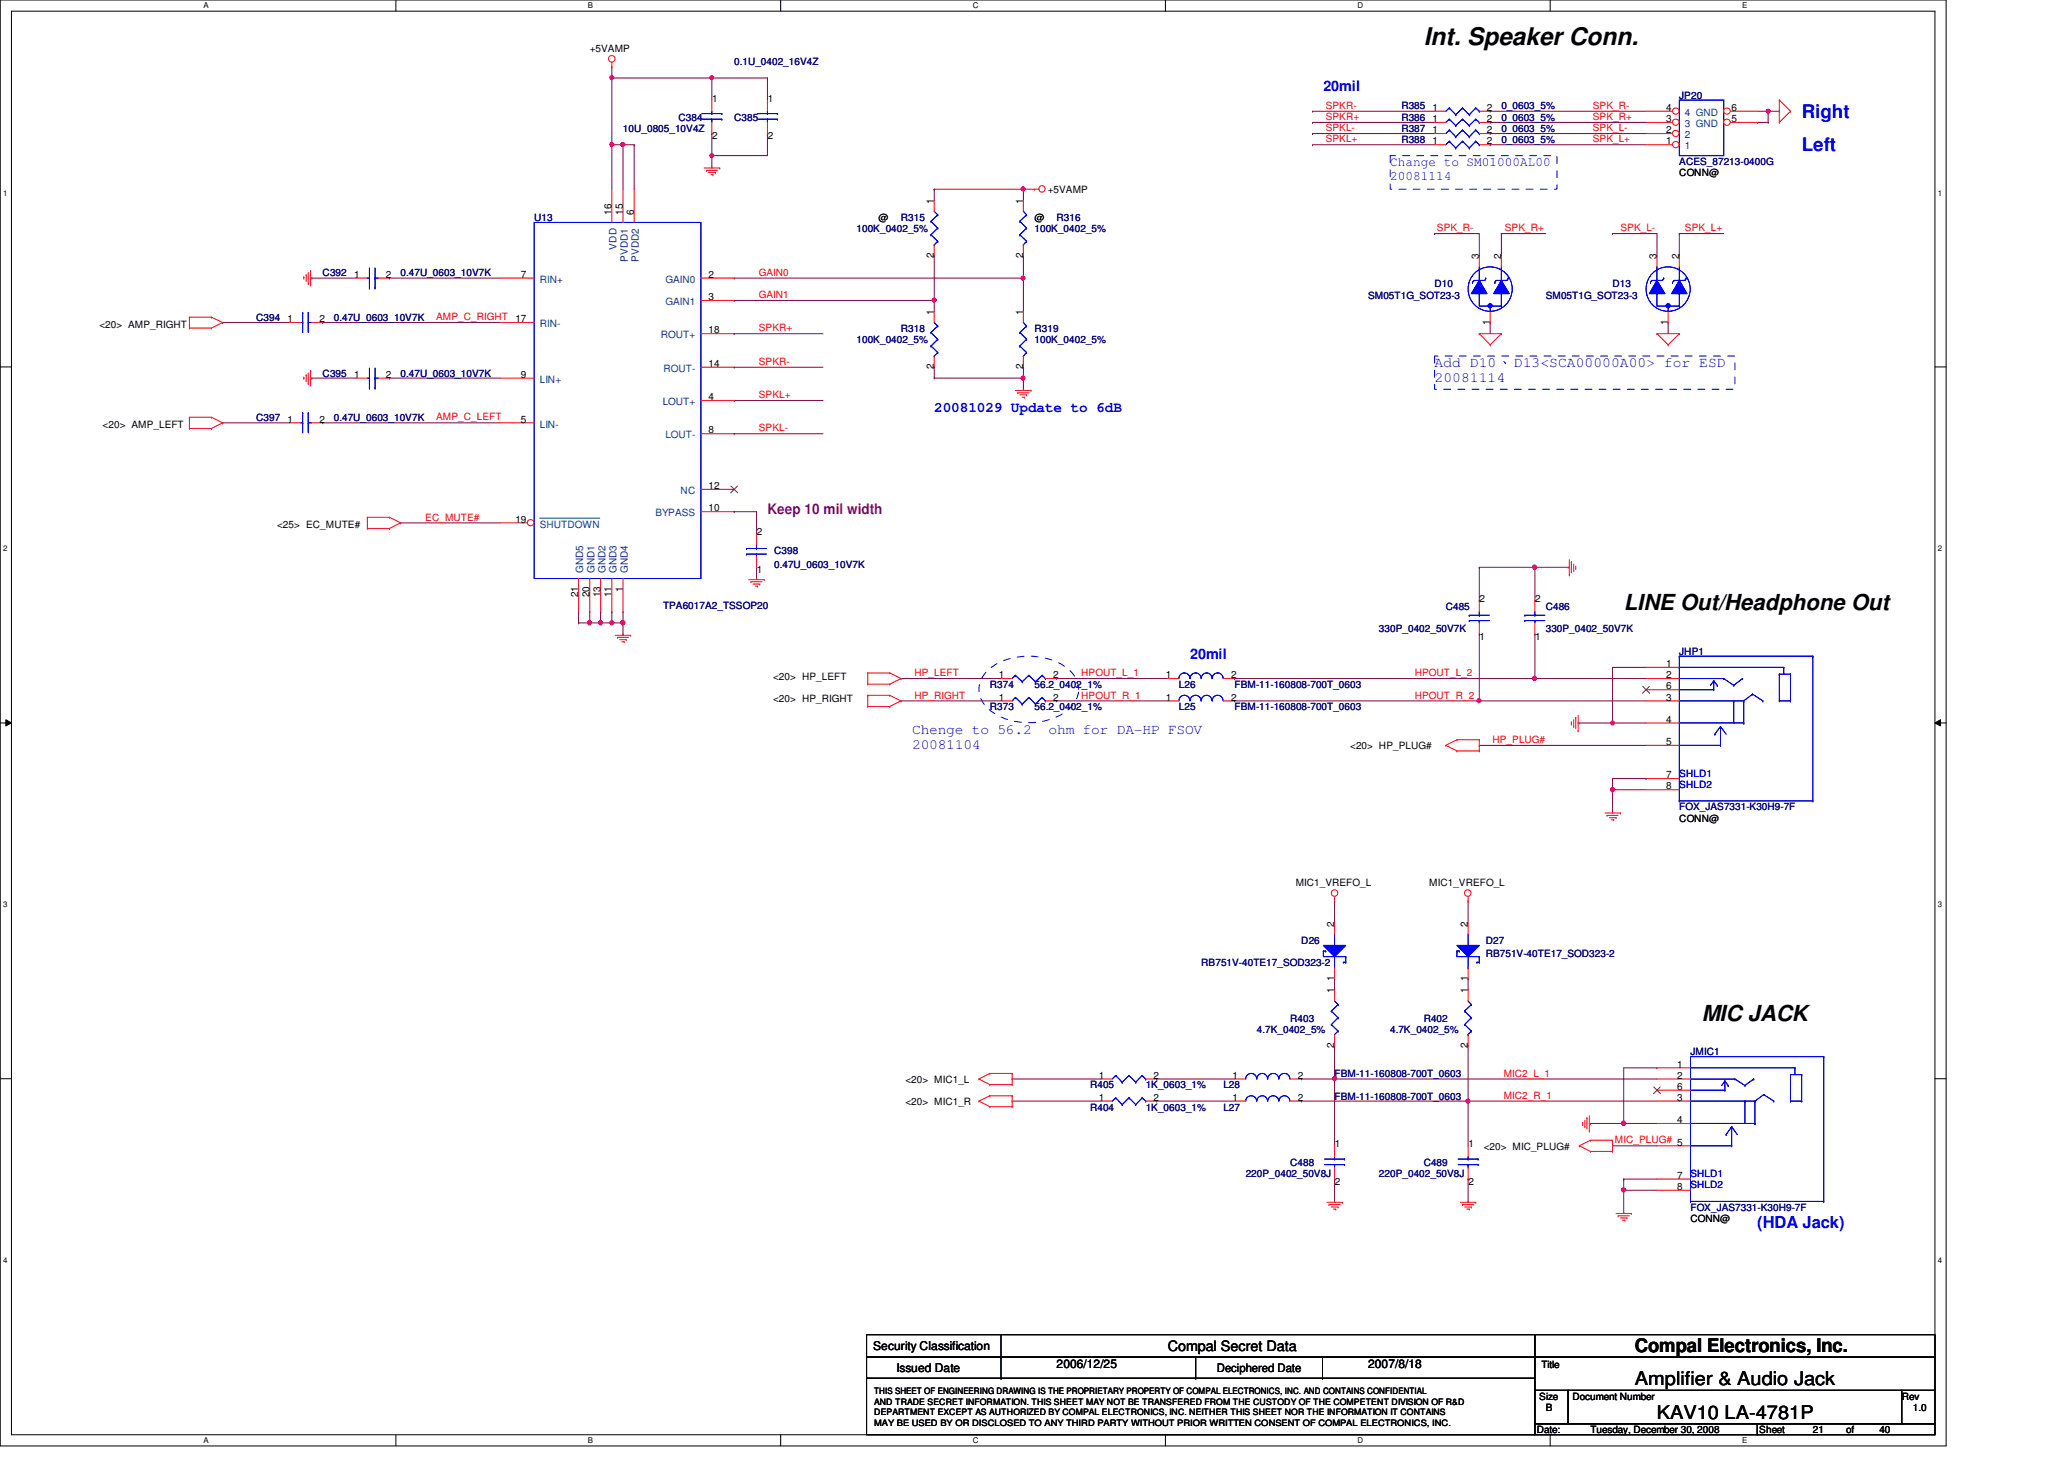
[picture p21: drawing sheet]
<svg xmlns="http://www.w3.org/2000/svg" width="297mm" height="210mm" viewBox="0 0 297 210" stroke-linecap="round" stroke-linejoin="round" font-family="sans-serif">
<defs><g id="words">
<text font-size="3.5" x="204.9" y="6.4">Int. Speaker Conn.</text>
<g font-size="3.2">
<text x="233.7" y="87.7">LINE Out/Headphone Out</text>
<text x="244.9" y="146.9">MIC JACK</text>
</g>
<g font-size="2.7" fill="#00f">
<text x="259.3" y="16.9">Right</text>
<text x="259.3" y="21.8">Left</text>
</g>
<g font-size="2.7">
<text x="235.3" y="194.6">Compal Electronics, Inc.</text>
<text x="235.3" y="199.3">Amplifier &amp; Audio Jack</text>
<text x="238.5" y="204.1">KAV10 LA-4781P</text>
</g>
<text font-size="2.4" fill="#00f" x="252.9" y="176.6">(HDA Jack)</text>
<g font-size="2.1" fill="#00f">
<text x="190.5" y="13.1">20mil</text>
<text x="206.5" y="52.8">Add D10、D13&lt;SCA00000A00&gt; for ESD</text>
<text x="134.4" y="59.3">20081029 Update to 6dB</text>
<text x="206.5" y="55">20081114</text>
<text x="171.3" y="94.7">20mil</text>
<text x="131.3" y="105.6">Chenge to 56.2</text>
<text x="131.3" y="107.8">20081104</text>
<text x="150.9" y="105.6">ohm for DA-HP FSOV</text>
</g>
<text font-size="2.1" fill="#800080" x="110.4" y="73.9">Keep 10 mil width</text>
<text font-size="2.1" x="168.1" y="194.4">Compal Secret Data</text>
<g font-size="1.9" fill="#00f">
<text x="200.1" y="23.9">Change to SM01000AL00</text>
<text x="200.1" y="25.9">20081114</text>
</g>
<g font-size="1.7">
<text x="125.7" y="194.3">Security Classification</text>
<text x="129" y="197.3">Issued Date</text>
<text x="152.1" y="196.8">2006/12/25</text>
<text x="175.1" y="197.4">Deciphered Date</text>
<text x="196.9" y="196.8">2007/8/18</text>
</g>
<g font-size="1.4">
<text x="84.9" y="7.5">+5VAMP</text>
<text x="102.5" y="14.6">1</text>
<text x="110.5" y="14.6">1</text>
<text x="206.2" y="16">1</text>
<text x="206.2" y="17.6">1</text>
<text x="214" y="16">2</text>
<text x="214" y="17.6">2</text>
<text x="239.8" y="17.6">3</text>
<text x="239.8" y="16">4</text>
<text x="249.2" y="17.6">5</text>
<text x="249.2" y="16">6</text>
<text x="102.5" y="20.1">2</text>
<text x="110.5" y="20.1">2</text>
<text x="206.2" y="20.8">1</text>
<text x="206.2" y="19.2">1</text>
<text x="214" y="20.8">2</text>
<text x="214" y="19.2">2</text>
<text x="239.8" y="20.8">1</text>
<text x="239.8" y="19.2">2</text>
<text x="134.4" y="29.3" transform="rotate(-90 134.4 29.3)">1</text>
<text x="147.2" y="29.3" transform="rotate(-90 147.2 29.3)">1</text>
<text x="150.8" y="27.8">+5VAMP</text>
<text x="241.7" y="25.4">CONN@</text>
<text x="88" y="30.9" transform="rotate(-90 88 30.9)">16</text>
<text x="89.6" y="30.9" transform="rotate(-90 89.6 30.9)">15</text>
<text x="91.2" y="30.9" transform="rotate(-90 91.2 30.9)">6</text>
<text x="126.4" y="31.7">@</text>
<text x="148.9" y="31.7">@</text>
<text x="51" y="40">1</text>
<text x="55.5" y="40">2</text>
<text x="75" y="40">7</text>
<text x="102" y="40">2</text>
<text x="134.4" y="37.1" transform="rotate(-90 134.4 37.1)">2</text>
<text x="147.2" y="37.1" transform="rotate(-90 147.2 37.1)">2</text>
<text x="212.8" y="37.3" transform="rotate(-90 212.8 37.3)">3</text>
<text x="216" y="37.3" transform="rotate(-90 216 37.3)">2</text>
<text x="238.4" y="37.3" transform="rotate(-90 238.4 37.3)">3</text>
<text x="241.6" y="37.3" transform="rotate(-90 241.6 37.3)">2</text>
<text x="14.3" y="47.1">&lt;20&gt; AMP_RIGHT</text>
<text x="41.4" y="46.4">1</text>
<text x="46" y="46.4">2</text>
<text x="74.2" y="46.4">17</text>
<text x="102" y="48">18</text>
<text x="102" y="43.2">3</text>
<text x="134.4" y="45.3" transform="rotate(-90 134.4 45.3)">1</text>
<text x="147.2" y="45.3" transform="rotate(-90 147.2 45.3)">1</text>
<text x="214.4" y="46.7" transform="rotate(-90 214.4 46.7)">1</text>
<text x="240" y="46.7" transform="rotate(-90 240 46.7)">1</text>
<text x="102" y="52.8">14</text>
<text x="134.4" y="53.1" transform="rotate(-90 134.4 53.1)">2</text>
<text x="147.2" y="53.1" transform="rotate(-90 147.2 53.1)">2</text>
<text x="51" y="54.4">1</text>
<text x="55.5" y="54.4">2</text>
<text x="75" y="54.4">9</text>
<text x="102" y="57.6">4</text>
<text x="14.8" y="61.5">&lt;20&gt; AMP_LEFT</text>
<text x="41.4" y="60.8">1</text>
<text x="46" y="60.8">2</text>
<text x="75" y="60.8">5</text>
<text x="102" y="62.4">8</text>
<text x="102" y="70.4">12</text>
<text x="39.9" y="75.9">&lt;25&gt; EC_MUTE#</text>
<text x="74.2" y="75.2">19</text>
<text x="102" y="73.6">10</text>
<text x="108.9" y="77">2</text>
<text x="108.9" y="82.5">1</text>
<text x="83.2" y="85.9" transform="rotate(-90 83.2 85.9)">21</text>
<text x="84.8" y="85.9" transform="rotate(-90 84.8 85.9)">20</text>
<text x="86.4" y="85.9" transform="rotate(-90 86.4 85.9)">13</text>
<text x="88" y="85.9" transform="rotate(-90 88 85.9)">11</text>
<text x="89.6" y="85.1" transform="rotate(-90 89.6 85.1)">1</text>
<text x="212.9" y="86.6">2</text>
<text x="220.9" y="86.6">2</text>
<text x="212.9" y="92.1">1</text>
<text x="220.9" y="92.1">1</text>
<text x="239.8" y="96">1</text>
<text x="111.2" y="101">&lt;20&gt; HP_RIGHT</text>
<text x="111.2" y="97.9">&lt;20&gt; HP_LEFT</text>
<text x="143.8" y="97.6">1</text>
<text x="143.8" y="100.8">1</text>
<text x="151.5" y="97.6">2</text>
<text x="151.5" y="100.8">2</text>
<text x="167.8" y="100.8">1</text>
<text x="167.8" y="97.6">1</text>
<text x="177.2" y="100.8">2</text>
<text x="177.2" y="97.6">2</text>
<text x="239.8" y="97.6">2</text>
<text x="239.8" y="100.8">3</text>
<text x="239.8" y="99.2">6</text>
<text x="194.3" y="107.8">&lt;20&gt; HP_PLUG#</text>
<text x="239.8" y="104">4</text>
<text x="239.8" y="107.2">5</text>
<text x="239.8" y="113.6">8</text>
<text x="239.8" y="112">7</text>
<text x="241.7" y="118.2">CONN@</text>
<text x="186.5" y="127.5">MIC1_VREFO_L</text>
<text x="205.7" y="127.5">MIC1_VREFO_L</text>
<text x="192" y="133.3" transform="rotate(-90 192 133.3)">2</text>
<text x="211.2" y="133.3" transform="rotate(-90 211.2 133.3)">2</text>
<text x="192" y="142.9" transform="rotate(-90 192 142.9)">1</text>
<text x="192" y="141.1" transform="rotate(-90 192 141.1)">1</text>
<text x="211.2" y="142.9" transform="rotate(-90 211.2 142.9)">1</text>
<text x="211.2" y="141.1" transform="rotate(-90 211.2 141.1)">1</text>
<text x="130.3" y="155.8">&lt;20&gt; MIC1_L</text>
<text x="158.2" y="155.2">1</text>
<text x="166" y="155.2">2</text>
<text x="177.4" y="155.2">1</text>
<text x="186.8" y="155.2">2</text>
<text x="192" y="150.7" transform="rotate(-90 192 150.7)">2</text>
<text x="211.2" y="150.7" transform="rotate(-90 211.2 150.7)">2</text>
<text x="241.4" y="153.6">1</text>
<text x="241.4" y="155.2">2</text>
<text x="130.3" y="159">&lt;20&gt; MIC1_R</text>
<text x="158.2" y="158.4">1</text>
<text x="166" y="158.4">2</text>
<text x="177.4" y="158.4">1</text>
<text x="186.8" y="158.4">2</text>
<text x="241.4" y="158.4">3</text>
<text x="241.4" y="161.6">4</text>
<text x="241.4" y="156.8">6</text>
<text x="192.1" y="165">1</text>
<text x="211.3" y="165">1</text>
<text x="213.5" y="165.4">&lt;20&gt; MIC_PLUG#</text>
<text x="192.1" y="170.5">2</text>
<text x="211.3" y="170.5">2</text>
<text x="241.4" y="171.2">8</text>
<text x="241.4" y="169.6">7</text>
<text x="243.3" y="175.8">CONN@</text>
<text x="221.8" y="196.8">Title</text>
<text x="221.5" y="201.4">Size</text>
<text x="222.5" y="203">B</text>
<text x="226.3" y="201.4">Document Number</text>
<text x="273.7" y="201.4">Rev</text>
<text x="275.3" y="203">1.0</text>
<text x="221.2" y="206.2">Date:</text>
<text x="228.9" y="206.2">Tuesday, December 30, 2008</text>
<text x="253.2" y="206.2">Sheet</text>
<text x="260.9" y="206.2">21</text>
<text x="265.7" y="206.2">of</text>
<text x="270.5" y="206.2">40</text>
</g>
<g font-size="1.4" fill="#000080">
<text x="105.7" y="9.4">0.1U_0402_16V4Z</text>
<text x="97.7" y="17.4">C384</text>
<text x="105.7" y="17.4">C385</text>
<text x="201.7" y="15.7">R385</text>
<text x="201.7" y="17.4">R386</text>
<text x="216.1" y="15.7">0_0603_5%</text>
<text x="216.1" y="17.4">0_0603_5%</text>
<text x="241.7" y="14.2">JP20</text>
<text x="89.7" y="19">10U_0805_10V4Z</text>
<text x="201.7" y="20.6">R388</text>
<text x="201.7" y="19">R387</text>
<text x="216.1" y="20.6">0_0603_5%</text>
<text x="216.1" y="19">0_0603_5%</text>
<text x="241.7" y="23.7">ACES_87213-0400G</text>
<text x="76.9" y="31.7">U13</text>
<text x="123.3" y="33.4">100K_0402_5%</text>
<text x="129.7" y="31.7">R315</text>
<text x="148.9" y="33.4">100K_0402_5%</text>
<text x="152.1" y="31.7">R316</text>
<text x="46.4" y="39.8">C392</text>
<text x="57.7" y="39.8">0.47U_0603_10V7K</text>
<text x="206.5" y="41.4">D10</text>
<text x="232.1" y="41.4">D13</text>
<text x="36.9" y="46.2">C394</text>
<text x="48" y="46.2">0.47U_0603_10V7K</text>
<text x="129.7" y="47.8">R318</text>
<text x="148.9" y="47.8">R319</text>
<text x="196.9" y="43">SM05T1G_SOT23-3</text>
<text x="222.5" y="43">SM05T1G_SOT23-3</text>
<text x="123.3" y="49.4">100K_0402_5%</text>
<text x="148.9" y="49.4">100K_0402_5%</text>
<text x="46.4" y="54.2">C395</text>
<text x="57.7" y="54.2">0.47U_0603_10V7K</text>
<text x="36.9" y="60.6">C397</text>
<text x="48" y="60.6">0.47U_0603_10V7K</text>
<text x="111.4" y="79.8">C398</text>
<text x="111.4" y="81.7">0.47U_0603_10V7K</text>
<text x="95.4" y="87.6">TPA6017A2_TSSOP20</text>
<text x="208.1" y="87.8">C485</text>
<text x="222.5" y="87.8">C486</text>
<text x="198.5" y="91">330P_0402_50V7K</text>
<text x="222.5" y="91">330P_0402_50V7K</text>
<text x="241.7" y="94.2">JHP1</text>
<text x="142.4" y="99">R374</text>
<text x="148.9" y="99">56.2_0402_1%</text>
<text x="169.7" y="99">L26</text>
<text x="177.7" y="99">FBM-11-160808-700T_0603</text>
<text x="142.4" y="102.2">R373</text>
<text x="148.9" y="102.2">56.2_0402_1%</text>
<text x="169.7" y="102.2">L25</text>
<text x="177.7" y="102.2">FBM-11-160808-700T_0603</text>
<text x="241.7" y="116.6">FOX_JAS7331-K30H9-7F</text>
<text x="187.3" y="135.8">D26</text>
<text x="213.8" y="135.8">D27</text>
<text x="213.8" y="137.7">RB751V-40TE17_SOD323-2</text>
<text x="172.9" y="139">RB751V-40TE17_SOD323-2</text>
<text x="180.9" y="148.6">4.7K_0402_5%</text>
<text x="185.7" y="147">R403</text>
<text x="200.1" y="148.6">4.7K_0402_5%</text>
<text x="204.9" y="147">R402</text>
<text x="192.1" y="155">FBM-11-160808-700T_0603</text>
<text x="243.3" y="151.8">JMIC1</text>
<text x="156.9" y="159.8">R404</text>
<text x="156.9" y="156.6">R405</text>
<text x="164.9" y="159.8">1K_0603_1%</text>
<text x="164.9" y="156.6">1K_0603_1%</text>
<text x="176.1" y="156.6">L28</text>
<text x="176.1" y="159.8">L27</text>
<text x="192.1" y="158.2">FBM-11-160808-700T_0603</text>
<text x="185.7" y="167.8">C488</text>
<text x="204.9" y="167.8">C489</text>
<text x="179.3" y="169.4">220P_0402_50V8J</text>
<text x="198.5" y="169.4">220P_0402_50V8J</text>
<text x="243.3" y="174.2">FOX_JAS7331-K30H9-7F</text>
</g>
<g font-size="1.4" fill="#f00">
<text x="190.8" y="15.7">SPKR-</text>
<text x="190.8" y="17.3">SPKR+</text>
<text x="229.2" y="17.3">SPK_R+</text>
<text x="229.2" y="15.7">SPK_R-</text>
<text x="190.8" y="18.9">SPKL-</text>
<text x="190.8" y="20.5">SPKL+</text>
<text x="229.2" y="18.9">SPK_L-</text>
<text x="229.2" y="20.5">SPK_L+</text>
<text x="206.8" y="33.3">SPK_R-</text>
<text x="216.6" y="33.3">SPK_R+</text>
<text x="233.2" y="33.3">SPK_L-</text>
<text x="242.5" y="33.3">SPK_L+</text>
<text x="109.2" y="39.7">GAIN0</text>
<text x="62.8" y="46.1">AMP_C_RIGHT</text>
<text x="109.2" y="47.7">SPKR+</text>
<text x="109.2" y="42.9">GAIN1</text>
<text x="109.2" y="52.5">SPKR-</text>
<text x="109.2" y="57.3">SPKL+</text>
<text x="62.8" y="60.5">AMP_C_LEFT</text>
<text x="109.2" y="62.1">SPKL-</text>
<text x="61.2" y="74.9">EC_MUTE#</text>
<text x="131.6" y="100.5">HP_RIGHT</text>
<text x="131.6" y="97.3">HP_LEFT</text>
<text x="155.6" y="97.3">HPOUT_L_1</text>
<text x="155.6" y="100.5">HPOUT_R_1</text>
<text x="203.6" y="100.5">HPOUT_R_2</text>
<text x="203.6" y="97.3">HPOUT_L_2</text>
<text x="214.8" y="106.9">HP_PLUG#</text>
<text x="216.4" y="154.9">MIC2_L_1</text>
<text x="216.4" y="158.1">MIC2_R_1</text>
<text x="232.4" y="164.5">MIC_PLUG# 5</text>
</g>
<g font-size="1.4" fill="#004080">
<text x="242.5" y="16.7">4 GND</text>
<text x="242.5" y="21.5">1</text>
<text x="242.5" y="19.9">2</text>
<text x="242.5" y="18.3">3 GND</text>
<text x="88.7" y="35.9" transform="rotate(-90 88.7 35.9)">VDD</text>
<text x="77.7" y="40.7">RIN+</text>
<text x="90.3" y="37.7" transform="rotate(-90 90.3 37.7)">PVDD1</text>
<text x="91.9" y="37.7" transform="rotate(-90 91.9 37.7)">PVDD2</text>
<text x="95.8" y="40.7">GAIN0</text>
<text x="77.7" y="47.1">RIN-</text>
<text x="95.8" y="43.9">GAIN1</text>
<text x="95.1" y="48.7">ROUT+</text>
<text x="95.5" y="53.5">ROUT-</text>
<text x="77.7" y="55.1">LIN+</text>
<text x="95.4" y="58.3">LOUT+</text>
<text x="77.7" y="61.5">LIN-</text>
<text x="95.8" y="63.1">LOUT-</text>
<text x="98" y="71.1">NC</text>
<text x="77.7" y="75.9">SHUTDOWN</text>
<text x="94.3" y="74.3">BYPASS</text>
<text x="83.9" y="82.4" transform="rotate(-90 83.9 82.4)">GND5</text>
<text x="85.6" y="82.4" transform="rotate(-90 85.6 82.4)">GND1</text>
<text x="87.1" y="82.4" transform="rotate(-90 87.1 82.4)">GND2</text>
<text x="88.7" y="82.4" transform="rotate(-90 88.7 82.4)">GND3</text>
<text x="90.3" y="82.4" transform="rotate(-90 90.3 82.4)">GND4</text>
</g>
<g font-size="1.4" fill="#00f">
<text x="241.7" y="111.8">SHLD1</text>
<text x="241.7" y="113.4">SHLD2</text>
<text x="243.3" y="169.4">SHLD1</text>
<text x="243.3" y="171">SHLD2</text>
</g>
<g font-size="1.3">
<text x="125.8" y="203.6">DEPARTMENT EXCEPT AS AUTHORIZED BY COMPAL ELECTRONICS, INC. NEITHER THIS SHEET NOR THE INFORMATION IT CONTAINS</text>
<text x="125.8" y="200.6">THIS SHEET OF ENGINEERING DRAWING IS THE PROPRIETARY PROPERTY OF COMPAL ELECTRONICS, INC. AND CONTAINS CONFIDENTIAL</text>
<text x="125.8" y="202.1">AND TRADE SECRET INFORMATION. THIS SHEET MAY NOT BE TRANSFERED FROM THE CUSTODY OF THE COMPETENT DIVISION OF R&amp;D</text>
<text x="125.8" y="205.1">MAY BE USED BY OR DISCLOSED TO ANY THIRD PARTY WITHOUT PRIOR WRITTEN CONSENT OF COMPAL ELECTRONICS, INC.</text>
</g>
<g font-size="1.1">
<text x="29.3" y="1.1">A</text>
<text x="84.6" y="1.1">B</text>
<text x="140" y="1.1">C</text>
<text x="195.4" y="1.1">D</text>
<text x="250.7" y="1.1">E</text>
<text x=".5" y="28.2">1</text>
<text x="278.9" y="28.2">1</text>
<text x=".5" y="79.3">2</text>
<text x="278.9" y="79.3">2</text>
<text x=".5" y="130.6">3</text>
<text x="278.9" y="130.6">3</text>
<text x=".5" y="181.7">4</text>
<text x="278.9" y="181.7">4</text>
<text x="29.3" y="207.6">A</text>
<text x="84.6" y="207.6">B</text>
<text x="140" y="207.6">C</text>
<text x="195.4" y="207.6">D</text>
<text x="250.7" y="207.6">E</text>
</g>
</g></defs>
<path d="M0 0h280.1v208h-280.1zM1.6 1.6h276.9v204.8h-276.9z" fill="none" stroke="#000" stroke-width=".14"/>
<g fill="#fff">
<path d="M29.3 .2h.7v1.2h-.7z"/>
<path d="M29.3 206.6h.7v1.2h-.7z"/>
</g>
<path d="M57 0v1.6M57 206.4v1.6" fill="none" stroke="#000" stroke-width=".14"/>
<g fill="#fff">
<path d="M84.6 .2h.7v1.2h-.7z"/>
<path d="M84.6 206.6h.7v1.2h-.7z"/>
</g>
<path d="M112.3 0v1.6M112.3 206.4v1.6" fill="none" stroke="#000" stroke-width=".14"/>
<g fill="#fff">
<path d="M140 .2h.8v1.2h-.8z"/>
<path d="M140 206.6h.8v1.2h-.8z"/>
</g>
<path d="M167.7 0v1.6M167.7 206.4v1.6" fill="none" stroke="#000" stroke-width=".14"/>
<g fill="#fff">
<path d="M195.4 .2h.7v1.2h-.7z"/>
<path d="M195.4 206.6h.7v1.2h-.7z"/>
</g>
<path d="M223.1 0v1.6M223.1 206.4v1.6" fill="none" stroke="#000" stroke-width=".14"/>
<g fill="#fff">
<path d="M250.7 .2h.8v1.2h-.8z"/>
<path d="M250.7 206.6h.8v1.2h-.8z"/>
<path d="M.5 27.2h.6v1.2h-.6z"/>
<path d="M278.9 27.2h.6v1.2h-.6z"/>
<path d="M.5 78.4h.6v1.1h-.6z"/>
<path d="M278.9 78.4h.6v1.1h-.6z"/>
</g>
<path d="M0 52.8h1.6M278.5 52.8h1.6" fill="none" stroke="#000" stroke-width=".14"/>
<g fill="#fff">
<path d="M.5 129.6h.6v1.2h-.6z"/>
<path d="M278.9 129.6h.6v1.2h-.6z"/>
</g>
<path d="M0 104h1.6M.8 103.5l.8 .5-.8 .4zM278.5 104l.8-.5v.9zM278.5 104h1.6" fill="none" stroke="#000" stroke-width=".14"/>
<path d="M.8 103.5l.8 .5-.8 .4zM278.5 104l.8-.5v.9z" fill="#000"/>
<g fill="#fff">
<path d="M.5 180.8h.6v1.1h-.6z"/>
<path d="M278.9 180.8h.6v1.1h-.6z"/>
</g>
<path d="M0 155.2h1.6M278.5 155.2h1.6" fill="none" stroke="#000" stroke-width=".14"/>
<path d="M188.9 19.2h.1M188.9 19.2h17.6M214.5 19.2h.1M214.5 19.2h22.4M188.9 20.8h.1M188.9 20.8h17.6M214.5 20.8h.1M214.5 20.8h22.4M211.3 140.8h.1M211.3 140.8v1.6M233.7 171.2h.1M233.7 171.2v3.2" fill="none" stroke="#800040" stroke-width=".14"/>
<circle cx="233.7" cy="171.2" r=".31" fill="#f0f"/>
<circle cx="233.7" cy="171.2" r=".31" fill="none" stroke="#f0f" stroke-width=".14"/>
<path d="M192.1 140.8h.1M192.1 155.2h.1M192.1 140.8v1.6M192.1 155.2h46.4M232.1 164.8h.1M232.1 164.8h6.4" fill="none" stroke="#800040" stroke-width=".14"/>
<circle cx="192.1" cy="155.2" r=".3" fill="#f0f"/>
<circle cx="192.1" cy="155.2" r=".3" fill="none" stroke="#f0f" stroke-width=".14"/>
<path d="M211.3 158.4h.1M211.3 158.4h27.2" fill="none" stroke="#800040" stroke-width=".14"/>
<circle cx="211.2" cy="158.4" r=".3" fill="#f0f"/>
<circle cx="211.2" cy="158.4" r=".3" fill="none" stroke="#f0f" stroke-width=".14"/>
<g fill="none" stroke="#800040" stroke-width=".14">
<path d="M188.9 16h.1M188.9 17.6h.1M188.9 17.6h17.6M188.9 16h17.6M214.5 17.6h.1M214.5 16h.1M214.5 17.6h22.4M214.5 16h22.4M212.9 100.8h.1M212.9 100.8h24M145.7 158.4h.1M145.7 155.2h.1"/>
<path d="M145.7 158.4h12.7M145.7 155.2h12.7M166.5 158.4h.1M166.5 155.2h.1M166.5 158.4h11.2M166.5 155.2h11.2"/>
</g>
<circle cx="212.8" cy="100.8" r=".3" fill="#f0f"/>
<circle cx="212.8" cy="100.8" r=".3" fill="none" stroke="#f0f" stroke-width=".14"/>
<path d="M220.9 97.6h.1M220.9 97.6h16" fill="none" stroke="#800040" stroke-width=".14"/>
<circle cx="220.8" cy="97.6" r=".31" fill="#f0f"/>
<circle cx="220.8" cy="97.6" r=".31" fill="none" stroke="#f0f" stroke-width=".14"/>
<g fill="none" stroke="#800040" stroke-width=".14">
<path d="M252.9 16h1.6M254.5 16h.1M129.7 97.6h.1M129.7 97.6h14.4M152.1 97.6h.1M152.1 97.6h16M129.7 100.8h.1M129.7 100.8h14.4M152.1 100.8h.1M152.1 100.8h16M212.9 107.2h.1M212.9 107.2h24"/>
<path d="M192.1 132.8h.1M192.1 129.6v3.2M211.3 129.6h.1M211.3 129.6v3.2"/>
</g>
<circle cx="254.5" cy="16" r=".3" fill="#f0f"/>
<circle cx="254.5" cy="16" r=".3" fill="none" stroke="#f0f" stroke-width=".14"/>
<path d="M252.9 17.6h.1M252.9 17.6h1.6M254.5 17.6h.1M256.1 16h.1M256.1 16h-1.6v1.6M105.7 40h.1M105.7 40h41.6M89.7 88h.1M89.7 88v1.6" fill="none" stroke="#800040" stroke-width=".14"/>
<circle cx="147.2" cy="40" r=".3" fill="#f0f"/>
<circle cx="147.2" cy="40" r=".3" fill="none" stroke="#f0f" stroke-width=".14"/>
<path d="M89.7 89.6h.1M89.7 89.6v1.6" fill="none" stroke="#800040" stroke-width=".14"/>
<circle cx="89.6" cy="89.6" r=".32" fill="#f0f"/>
<circle cx="89.6" cy="89.6" r=".32" fill="none" stroke="#f0f" stroke-width=".14"/>
<path d="M89.7 20.8h.1M89.7 20.8v6.4M84.9 88h.1M84.9 88v1.6M86.4 88h.1M86.4 88v1.6M88 88h.1M88 88v1.6" fill="none" stroke="#800040" stroke-width=".14"/>
<circle cx="89.6" cy="20.8" r=".31" fill="#f0f"/>
<circle cx="89.6" cy="20.8" r=".31" fill="none" stroke="#f0f" stroke-width=".14"/>
<path d="M88 11.2h.1M88 11.2v9.6M89.7 20.8h.1M89.7 20.8h1.6" fill="none" stroke="#800040" stroke-width=".14"/>
<circle cx="88.1" cy="20.8" r=".3" fill="#f0f"/>
<circle cx="88.1" cy="20.8" r=".3" fill="none" stroke="#f0f" stroke-width=".14"/>
<circle cx="88.1" cy="11.2" r=".3" fill="#f0f"/>
<circle cx="88.1" cy="11.2" r=".3" fill="none" stroke="#f0f" stroke-width=".14"/>
<path d="M102.4 11.2h.1M102.4 11.2h8M110.4 11.2h.1M110.4 11.2v3.2M88 20.8h.1M88 20.8v6.4M91.3 20.8h.1M91.3 20.8v6.4" fill="none" stroke="#800040" stroke-width=".14"/>
<circle cx="102.4" cy="11.2" r=".3" fill="#f0f"/>
<circle cx="102.4" cy="11.2" r=".3" fill="none" stroke="#f0f" stroke-width=".14"/>
<path d="M102.4 22.4h.1M102.4 22.4h8" fill="none" stroke="#800040" stroke-width=".14"/>
<circle cx="102.4" cy="22.4" r=".3" fill="#f0f"/>
<circle cx="102.4" cy="22.4" r=".3" fill="none" stroke="#f0f" stroke-width=".14"/>
<g fill="none" stroke="#800040" stroke-width=".14">
<path d="M102.4 19.2h.1M102.4 11.2h.1M102.4 11.2v3.2M102.4 19.2v4.8M102.4 22.4h.1M105.7 48h.1M105.7 52.8h.1M105.7 48h12.7M105.7 52.8h12.7M147.3 40h.1M147.3 54.4h.1M147.3 40v4.8"/>
<path d="M147.3 54.4v1.6"/>
</g>
<circle cx="147.2" cy="54.4" r=".3" fill="#f0f"/>
<circle cx="147.2" cy="54.4" r=".3" fill="none" stroke="#f0f" stroke-width=".14"/>
<g fill="none" stroke="#800040" stroke-width=".14">
<path d="M134.4 36.8h.1M134.4 36.8v6.4h-28.7M44.9 40h.1M44.9 54.4h.1M44.9 40h6.4M44.9 54.4h6.4M46.4 46.4h.1M46.4 46.4h25.6M56 40h.1M56 54.4h.1M56 40h16M56 54.4h16"/>
<path d="M105.7 43.2h.1M32 60.8h.1M32 60.8h9.7M105.7 62.4h.1M105.7 73.6h.1M105.7 62.4h12.7M105.7 73.6h3.2M108.9 73.6h.1M108.9 73.6v3.2M83.3 88h.1M83.3 89.6h.1M83.3 88v1.6"/>
<path d="M83.3 89.6h1.6"/>
</g>
<circle cx="134.4" cy="43.2" r=".3" fill="#f0f"/>
<circle cx="134.4" cy="43.2" r=".3" fill="none" stroke="#f0f" stroke-width=".14"/>
<path d="M84.9 89.6h.1M84.9 89.6h1.5" fill="none" stroke="#800040" stroke-width=".14"/>
<circle cx="84.8" cy="89.6" r=".31" fill="#f0f"/>
<circle cx="84.8" cy="89.6" r=".31" fill="none" stroke="#f0f" stroke-width=".14"/>
<path d="M88 89.6h.1M88 89.6h1.7" fill="none" stroke="#800040" stroke-width=".14"/>
<circle cx="88" cy="89.6" r=".31" fill="#f0f"/>
<circle cx="88" cy="89.6" r=".31" fill="none" stroke="#f0f" stroke-width=".14"/>
<path d="M86.4 89.6h.1M86.4 89.6h1.6" fill="none" stroke="#800040" stroke-width=".14"/>
<circle cx="86.4" cy="89.6" r=".31" fill="#f0f"/>
<circle cx="86.4" cy="89.6" r=".31" fill="none" stroke="#f0f" stroke-width=".14"/>
<g fill="none" stroke="#800040" stroke-width=".14">
<path d="M88 9.6h.1M88 11.2h.1M88 9.6v1.6M88 11.2h14.4M110.4 19.2h.1M110.4 19.2v3.2M88 20.8h.1M88 20.8h1.7M134.4 27.2h.1M134.4 27.2h14.5M134.4 27.2v1.6M147.3 27.2h.1"/>
<path d="M147.3 27.2v1.6M105.7 57.6h.1M105.7 57.6h12.7M134.4 43.2h.1M134.4 54.4h.1M134.4 43.2v1.6M134.4 54.4h12.9"/>
</g>
<circle cx="147.2" cy="27.2" r=".3" fill="#f0f"/>
<circle cx="147.2" cy="27.2" r=".3" fill="none" stroke="#f0f" stroke-width=".14"/>
<g fill="none" stroke="#800040" stroke-width=".14">
<path d="M147.3 36.8h.1M147.3 36.8v3.2M206.5 33.6h.1M206.5 33.6h6.4v3.2M212.9 36.8h.1M216.1 33.6h.1M216.1 36.8h.1M216.1 33.6h6.4M216.1 33.6v3.2M232.1 33.6h.1M232.1 33.6h6.4v3.2M238.5 36.8h.1"/>
<path d="M241.7 33.6h.1M241.7 36.8h.1M241.7 33.6h6.4M241.7 33.6v3.2M32 46.4h.1M32 46.4h9.7M134.4 52.8h.1M134.4 52.8v1.6M147.3 52.8h.1M147.3 52.8v1.6M214.5 46.4h.1M214.5 46.4v1.6"/>
<path d="M240.1 46.4h.1M240.1 46.4v1.6M46.4 60.8h.1M46.4 60.8h25.6M57.7 75.2h.1M57.7 75.2h14.3M108.9 81.6h.1M108.9 81.6v1.6M212.9 91.2h.1M212.9 86.4h.1M212.9 81.6v4.8M212.9 91.2v9.6"/>
<path d="M220.9 91.2h.1M220.9 81.6h.1M220.9 91.2v6.4M220.9 81.6h4.8"/>
</g>
<circle cx="220.8" cy="81.6" r=".31" fill="#f0f"/>
<circle cx="220.8" cy="81.6" r=".31" fill="none" stroke="#f0f" stroke-width=".14"/>
<path d="M177.7 97.6h.1M177.7 97.6h43.2M212.9 81.6h.1M212.9 81.6h8v4.8M220.9 86.4h.1M177.7 100.8h.1M177.7 100.8h35.2M232.1 113.6h.1M232.1 113.6v3.2" fill="none" stroke="#800040" stroke-width=".14"/>
<circle cx="232.1" cy="113.6" r=".31" fill="#f0f"/>
<circle cx="232.1" cy="113.6" r=".31" fill="none" stroke="#f0f" stroke-width=".14"/>
<path d="M232.1 96h.1M232.1 96v8M232.1 96h4.8M227.3 104h9.6M232.1 113.6h.1M232.1 112h.1M232.1 104h.1M232.1 112h4.8M232.1 113.6h4.8M232.1 112v1.6M236.9 112h.1" fill="none" stroke="#800040" stroke-width=".14"/>
<circle cx="232.1" cy="104" r=".3" fill="#f0f"/>
<circle cx="232.1" cy="104" r=".3" fill="none" stroke="#f0f" stroke-width=".14"/>
<g fill="none" stroke="#800040" stroke-width=".14">
<path d="M187.3 158.4h.1M187.3 155.2h.1M187.3 158.4h24M187.3 155.2h4.8M192.1 155.2h.1M192.1 150.4v14.4M211.3 158.4h.1M211.3 150.4h.1M211.3 150.4v14.4M192.1 169.6h.1M192.1 169.6v3.2M211.3 169.6h.1"/>
<path d="M211.3 169.6v3.2M228.9 161.6h4.8M233.7 169.6h.1M233.7 171.2h.1M233.7 161.6h.1M233.7 169.6h4.8M233.7 171.2h4.8M233.7 169.6v1.6"/>
</g>
<circle cx="233.7" cy="161.6" r=".32" fill="#f0f"/>
<circle cx="233.7" cy="161.6" r=".32" fill="none" stroke="#f0f" stroke-width=".14"/>
<path d="M238.5 153.6h.1M238.5 153.6h-4.8v8M233.7 161.6h.1M233.7 161.6h4.8" fill="none" stroke="#800040" stroke-width=".14"/>
<g fill="none" stroke="#f00" stroke-width=".14">
<path d="M88 9.6h.1M88 9v.6M206.5 16h1.6M212.9 16h1.6M256.1 14.4h.1M256.1 17.6h.1M256.1 14.4v3.2M256.1 14.4l1.6 1.6M257.7 16h.1M257.7 16l-1.6 1.6M43.7 39.8h.1M43.7 39.8v.4"/>
<path d="M44.1 39.5h.1M44.1 39.5v1M44.4 39.2v1.6M44.7 38.9h.1M44.7 38.9v2.2M88 27.2v4.8M89.7 27.2v4.8M91.3 27.2v4.8M101.3 24.2h2.3M101.7 24.5h.1M101.7 24.5h1.5M102 24.8h1"/>
<path d="M102.3 25.1h.3M102.4 24h.1M102.4 24v.2M102.6 25.1h.1M103 24.8h.1M103.6 24.2h.1M148.9 27.2h.1M148.9 27.2h.6M206.5 20.8h1.6M212.9 20.8h1.6M27.3 47.2h.1M27.3 45.6h.1"/>
<path d="M27.3 45.6v1.6M27.3 45.6h3.1M27.3 47.2h3.1M30.4 45.6h.1M30.4 47.2h.1M30.4 45.6l1.6 .8M32 46.4h.1M32 46.4l-1.6 .8M43.7 54.3h.1M43.7 54.3v.3M44.1 53.9h.1M44.1 53.9v1"/>
<path d="M44.4 40.8h.1M44.4 55.2h.1M44.4 53.6v1.6M44.7 53.3h.1M44.7 53.3v2.2M44.7 40h.2M44.7 54.4h.2M44.9 40h.1M44.9 54.4h.1M72 40h4.9M72 54.4h4.9M72 46.4h4.9"/>
<path d="M100.9 40h4.8M100.9 48h4.8M100.9 57.6h4.8M100.9 52.8h4.8M100.9 43.2h4.8M146.1 56.2h2.3M146.5 56.5h.1M146.5 56.5h1.6M146.8 56.8h.9M147.1 57.1h.3M147.3 56h.1M147.3 56v.2"/>
<path d="M147.4 57.1h.1M147.7 56.8h.1M148.4 56.2h.1M212.9 48h.1M212.9 48h3.2M212.9 48l1.6 1.6M214.5 49.6h.1M216.1 48h.1M216.1 48l-1.6 1.6M238.5 48h.1M238.5 48h3.2M238.5 48l1.6 1.6"/>
<path d="M240.1 49.6h.1M241.7 48h.1M241.7 48l-1.6 1.6M27.3 61.6h.1M27.3 60h.1M27.3 60h3.1M27.3 61.6h3.1M27.3 60v1.6M30.4 60h.1M30.4 61.6h.1M30.4 60l1.6 .8M32 60.8h.1"/>
<path d="M32 60.8l-1.6 .8M52.9 76h.1M52.9 74.4h.1M52.9 74.4h3.1M52.9 76h3.1M52.9 74.4v1.6M56 74.4h.1M56 76h.1M56 74.4l1.7 .8M57.7 75.2h.1M57.7 75.2l-1.7 .8M72 60.8h4.9"/>
<path d="M100.9 73.6h4.8M100.9 70.4h4.8M100.9 62.4h4.8M84.9 83.2v4.8M86.4 83.2v4.8M88 83.2v4.8M88.6 91.4h2.2M88.9 91.7h.1M88.9 91.7h1.6M89.2 92h.9M89.5 92.3h.3M89.7 91.2h.1"/>
<path d="M89.7 83.2v4.8M89.7 91.2v.2M89.8 92.3h.1M90.1 92h.1M90.8 91.4h.1M107.7 83.4h2.3M108.1 83.7h.1M108.1 83.7h1.6M108.4 84h.9M108.7 84.3h.3M108.9 83.2h.1M108.9 83.2v.2"/>
<path d="M109 84.3h.1M109.3 84h.1M110 83.4h.1M124.9 96.8h.1M124.9 98.4h.1M124.9 96.8v1.6M124.9 98.4h3.2M124.9 96.8h3.2M128.1 98.4h.1M128.1 96.8h.1M128.1 96.8l1.6 .8M129.7 97.6h.1"/>
<path d="M129.7 97.6l-1.6 .8M225.7 81.6h.1M225.8 82.7h.1M225.8 80.5v2.2M226.1 80.8h.1M226.1 80.8v1.6M226.5 82.1h.1M226.5 81.2v.9M226.8 81.8h.1M226.8 81.4v.4M124.9 100h.1M124.9 101.6h.1"/>
<path d="M124.9 101.6h3.2M124.9 100h3.2M124.9 100v1.6M128.1 101.6h.1M128.1 100h.1M128.1 100l1.6 .8M129.7 100.8h.1M129.7 100.8l-1.6 .8M208.1 107.2h.1M208.1 107.2l1.6 .8M209.7 106.4h.1M209.7 108h.1"/>
<path d="M209.7 106.4l-1.6 .8M209.7 106.4h3.2M209.7 108h3.2M212.9 106.4h.1M212.9 108h.1M212.9 106.4v1.6M226.1 104.2h.1M226.1 103.8v.4M226.5 104.5h.1M226.5 103.5v1M226.8 103.2h.1M226.8 103.2v1.6"/>
<path d="M227.1 105.2h.1M227.1 102.9v2.3M227.1 104h.2M227.3 104h.1M231 117h2.2M231.3 117.3h.1M231.3 117.3h1.6M231.6 117.6h1M231.9 117.9h.3M232.1 116.8h.1M232.1 116.8v.2M232.2 117.9h.1"/>
<path d="M232.6 117.6h.1M233.2 117h.1M192.1 129.6h.1M192.1 129v.6M211.3 129.6h.1M211.3 129v.6M140.9 155.2h.1M140.9 158.4h.1M140.9 155.2l1.5 .8M140.9 158.4l1.5 .8M142.4 154.4h.1M142.4 156h.1"/>
<path d="M142.4 157.6h.1M142.4 159.2h.1M142.4 154.4l-1.5 .8M142.4 154.4h3.3M142.4 156h3.3M142.4 157.6l-1.5 .8M142.4 157.6h3.3M142.4 159.2h3.3M145.7 154.4h.1M145.7 156h.1M145.7 157.6h.1M145.7 159.2h.1"/>
<path d="M145.7 154.4v1.6M145.7 157.6v1.6M158.4 155.2h1.7M158.4 158.4h1.7M164.9 155.2h1.6M164.9 158.4h1.6M177.7 155.2h1.6M185.7 155.2h1.6M191 173h2.2M191.3 173.3h.1M191.3 173.3h1.6M191.6 173.7h1"/>
<path d="M191.9 173.9h.3M192.1 172.8h.1M192.1 172.8v.2M192.2 173.9h.1M192.6 173.7h.1M193.2 173h.1M210.1 173h2.3M210.5 173.3h.1M210.5 173.3h1.6M210.8 173.7h.9M211.1 173.9h.4M211.3 172.8h.1"/>
<path d="M211.3 172.8v.2M211.5 173.9h.1M211.7 173.7h.1M212.4 173h.1M227.3 164.8h.1M227.3 164.8l1.6 .9M227.7 161.8h.1M227.7 161.5v.3M228.1 162.1h.1M228.1 161.2v.9M228.4 160.8h.1M228.4 160.8v1.6"/>
<path d="M228.7 162.7h.1M228.7 160.5v2.2M228.7 161.6h.2M228.9 164h.1M228.9 165.7h.1M228.9 161.6h.1M228.9 164l-1.6 .8M228.9 164h3.2M228.9 165.7h3.2M232.1 164h.1M232.1 165.7h.1M232.1 164v1.7"/>
<path d="M232.6 174.6h2.2M232.9 174.9h.1M232.9 174.9h1.6M233.2 175.2h.9M233.5 175.6h.3M233.7 174.4h.1M233.7 174.4v.2M233.8 175.6h.1M234.1 175.2h.1M234.8 174.6h.1"/>
<circle cx="88" cy="8.5" r=".47"/>
<circle cx="149.9" cy="27.2" r=".46"/>
<circle cx="192.1" cy="128.5" r=".47"/>
<circle cx="211.2" cy="128.5" r=".47"/>
</g>
<g fill="none" stroke="#000" stroke-width=".14">
<path d="M124.7 192h96.2v3.2h-96.2zM124.7 195.2h96.2v3.1h-96.2zM124.7 198.3h96.2v8.1h-96.2zM144.1 195.2h.1M144.1 198.3h.1M144.1 192v6.3M172.1 198.3h.1M172.1 195.2v3.1M190.3 198.3h.1M190.3 195.2v3.1M220.9 192h57.6v3.2h-57.6zM220.9 195.2h57.6v4.8h-57.6z"/>
<path d="M220.9 200h4.8v4.9h-4.8zM220.9 204.9h32v1.5h-32zM225.7 200h48v4.9h-48zM252.9 204.9h25.6v1.5h-25.6zM273.7 200h4.8v4.9h-4.8z"/>
</g>
<path d="M200.1 22.4h24v4.8h-24zM206.5 51.2h43.2v4.8h-43.2zM142.3 96.4a9.6 9.6 0 0 1 11.5 0 3.6 3.6 0 0 1 0 5.6 9.5 9.5 0 0 1-11.5 0 3.6 3.6 0 0 1 0-5.6z" fill="none" stroke="#00f" stroke-width=".14" stroke-dasharray="1 1 1 1 1 1 1 1"/>
<g fill="none" stroke="#00f" stroke-width=".14">
<path d="M208.6 15.5h.1M208.6 15.5l-.5 .5M208.6 15.5l.9 1M209.5 16.5h.1M210.5 15.5h.1M210.5 15.5l-1 1M210.5 15.5l1 1M211.5 16.5h.1M212.4 15.5h.1M212.4 15.5l-.9 1M212.4 15.5l.5 .5M212.9 16h.1"/>
<path d="M76.9 32h24v51.2h-24zM208.6 20.3h.1M208.6 20.3l-.5 .5M208.6 20.3l.9 1M209.5 21.3h.1M210.5 20.3h.1M210.5 20.3l-1 1M210.5 20.3l1 1M211.5 21.3h.1M212.4 20.3h.1M212.4 20.3l-.9 1M212.4 20.3l.5 .5"/>
<path d="M212.9 20.8h.1M160.6 157.9h.1M160.6 154.7h.1M160.6 157.9l-.5 .5M160.6 157.9l.9 1M160.6 154.7l-.5 .5M160.6 154.7l.9 1M161.5 158.9h.1M161.5 155.7h.1M162.5 157.9h.1M162.5 154.7h.1M162.5 157.9l-1 1"/>
<path d="M162.5 157.9l.9 1M162.5 154.7l-1 1M162.5 154.7l.9 1M163.4 158.9h.1M163.4 155.7h.1M164.4 157.9h.1M164.4 154.7h.1M164.4 157.9l-1 1M164.4 157.9l.5 .5M164.4 154.7l-1 1M164.4 154.7l.5 .5M164.9 158.4h.1"/>
<path d="M164.9 155.2h.1M179.3 155.2a.78 .78 0 0 1 .8-.8 .78 .78 0 0 1 .7 .8M180.9 155.2a.76 .76 0 0 1 .7-.8 .76 .76 0 0 1 .8 .8M182.5 155.2a.78 .78 0 0 1 .7-.8 .78 .78 0 0 1 .8 .8M184.1 155.2a.78 .78 0 0 1 .7-.8 .78 .78 0 0 1 .8 .8"/>
</g>
<path d="M105.2 69.9l1 1M106.1 69.9l-.9 1" fill="none" stroke="#804000" stroke-width=".14"/>
<circle cx="76.4" cy="75.2" r=".46" fill="#fff"/>
<g fill="none" stroke="#f00" stroke-width=".14">
<path d="M72 75.2h3.9M83.3 83.2v4.8"/>
<circle cx="76.4" cy="75.2" r=".46"/>
</g>
<path d="M77.7 74.5h8.6" fill="none" stroke="#004080" stroke-width=".14"/>
<path d="M212.9 40.3l1.1 1.9h-2.3z" fill="#00f"/>
<path d="M212.9 40.3l1.1 1.9h-2.3z" fill="none" stroke="#00f" stroke-width=".14"/>
<path d="M216.1 40.3l1.1 1.9h-2.2z" fill="#00f"/>
<g fill="none" stroke="#00f" stroke-width=".14">
<path d="M212.9 38.4v1.9M216.1 38.4v1.9M211.9 40.6h.1M212.1 40.3h.1M212.1 40.3l-.2 .3M212.9 40.3h.1M212.9 42.2h.1M212.9 42.2v1.8h3.2M213.8 40h.1M213.8 40l-.1 .3h-1.6M214.5 44h.1M214.5 44v.8"/>
<path d="M215.1 40.6h.1M215.3 40.3h.1M215.3 40.3l-.2 .3M216.1 40.3l1.1 1.9h-2.2zM216.1 40.3h.1M216.1 44h.1M216.1 42.2h.1M216.1 42.2v1.8M217 40h.1M217 40l-.1 .3h-1.6"/>
<circle cx="214.4" cy="41.6" r="3.2"/>
</g>
<circle cx="214.5" cy="44" r=".3" fill="#00f"/>
<circle cx="214.5" cy="44" r=".3" fill="none" stroke="#00f" stroke-width=".14"/>
<path d="M212.9 40.3l1.1 1.9h-2.3z" fill="#00f"/>
<path d="M212.9 40.3l1.1 1.9h-2.3z" fill="none" stroke="#00f" stroke-width=".14"/>
<path d="M216.1 40.3l1.1 1.9h-2.2z" fill="#00f"/>
<g fill="none" stroke="#00f" stroke-width=".14">
<path d="M212.9 38.4v1.9M216.1 38.4v1.9M211.9 40.6h.1M212.1 40.3h.1M212.1 40.3l-.2 .3M212.9 40.3h.1M212.9 42.2h.1M212.9 42.2v1.8h3.2M213.8 40h.1M213.8 40l-.1 .3h-1.6M214.5 44h.1M214.5 44v.8"/>
<path d="M215.1 40.6h.1M215.3 40.3h.1M215.3 40.3l-.2 .3M216.1 40.3l1.1 1.9h-2.2zM216.1 40.3h.1M216.1 44h.1M216.1 42.2h.1M216.1 42.2v1.8M217 40h.1M217 40l-.1 .3h-1.6"/>
<circle cx="214.4" cy="41.6" r="3.2"/>
</g>
<circle cx="214.5" cy="44" r=".3" fill="#00f"/>
<g fill="none" stroke="#00f" stroke-width=".14">
<path d="M43.3 46.4h.3M43.6 46.4h.1M43.6 45h.1M43.6 45v2.8M44.4 45h.1M44.4 46.4h.1M44.4 46.4h.5M44.4 45v2.8M210.8 145.5h.1M210.8 147.4h.1M210.8 145.5l.9 .9M210.8 147.4l.9 .9"/>
<path d="M211.3 148.8h.1M211.3 144l.4 .5M211.7 144.5h.1M211.7 146.4h.1M211.7 148.3h.1M211.7 144.5l-.9 1M211.7 146.4l-.9 1M211.7 148.3l-.4 .5"/>
<circle cx="214.5" cy="44" r=".3"/>
</g>
<path d="M212.9 36.8v1.6M216.1 36.8v1.6M41.7 46.4h1.6M44.9 46.4h1.5M214.5 44.8v1.6M211.3 142.4v1.6M211.3 148.8v1.6" fill="none" stroke="#f00" stroke-width=".14"/>
<path d="M209.7 136h3.2l-1.6 1.6z" fill="#00f"/>
<g fill="none" stroke="#00f" stroke-width=".14">
<path d="M209.7 136h3.2l-1.6 1.6zM209.7 136.8h.1M209.7 136.8v.8h3.2M209.7 136.8h.3M210 136.8h.1M211.3 136h.1M211.3 139.2h.1M211.3 134.4v1.6M211.3 137.6v1.6M212.6 138.4h.1M212.6 138.4h.3M212.9 137.6h.1"/>
<path d="M212.9 138.4h.1M212.9 137.6v.8"/>
</g>
<path d="M209.7 136h3.2l-1.6 1.6z" fill="#00f"/>
<g fill="none" stroke="#00f" stroke-width=".14">
<path d="M208.6 18.7h.1M208.6 18.7l-.5 .5M208.6 18.7l.9 1M209.5 19.7h.1M210.5 18.7h.1M210.5 18.7l-1 1M210.5 18.7l1 1M211.5 19.7h.1M212.4 18.7h.1M212.4 18.7l-.9 1M212.4 18.7l.5 .5M212.9 19.2h.1"/>
<path d="M134 31.8h.1M134 33.8h.1M134 31.8l1 1M134 33.8l1 .9M134.4 35.2h.1M134.4 30.4l.6 .5M135 30.9h.1M135 32.8h.1M135 34.7h.1M135 30.9l-1 .9M135 32.8l-1 1M135 34.7l-.6 .5"/>
<path d="M107.4 78.9h.1M107.4 79.7h.1M107.4 78.9h2.9M107.4 79.7h2.9M108.9 79.7h.1M108.9 78.9h.1M108.9 78.4v.5M108.9 79.7v.3M169.7 97.6a.78 .78 0 0 1 .8-.8 .78 .78 0 0 1 .7 .8M171.3 97.6a.78 .78 0 0 1 .8-.8 .78 .78 0 0 1 .7 .8M172.9 97.6a.76 .76 0 0 1 .7-.8 .76 .76 0 0 1 .8 .8M174.5 97.6a.78 .78 0 0 1 .7-.8 .78 .78 0 0 1 .8 .8"/>
<path d="M169.7 100.8a.78 .78 0 0 1 .8-.8 .78 .78 0 0 1 .7 .8M171.3 100.8a.78 .78 0 0 1 .8-.8 .78 .78 0 0 1 .7 .8M172.9 100.8a.76 .76 0 0 1 .7-.8 .76 .76 0 0 1 .8 .8M174.5 100.8a.78 .78 0 0 1 .7-.8 .78 .78 0 0 1 .8 .8M209.7 136h3.2l-1.6 1.6zM209.7 136.8h.1M209.7 136.8v.8h3.2M209.7 136.8h.3M210 136.8h.1M211.3 136h.1M211.3 139.2h.1M211.3 134.4v1.6"/>
<path d="M211.3 137.6v1.6M212.6 138.4h.1M212.6 138.4h.3M212.9 137.6h.1M212.9 138.4h.1M212.9 137.6v.8M191.6 145.5h.1M191.6 147.4h.1M191.6 145.5l1 .9M191.6 147.4l1 .9M192.1 148.8h.1M192.1 144l.5 .5"/>
<path d="M192.6 144.5h.1M192.6 146.4h.1M192.6 148.3h.1M192.6 144.5l-1 1M192.6 146.4l-1 1M192.6 148.3l-.5 .5M243.3 153.6h.1M243.3 152h.1M243.3 155.2h6.4M243.3 158.4h9.3M243.3 153.6h15M243.3 152v20.8"/>
<path d="M243.3 152h19.2M243.3 156.8h4.9M248.2 156.8h.1M248.2 155.5h.1M248.2 155.5v1.3M248.2 155.5l-.4 .7M248.2 155.5l.5 .7M248.7 156.2h.1M249.7 155.2h.1M249.7 155.2l1.4 1M251.1 156.2h.1M251.1 158.4h.1"/>
<path d="M251.1 158.4v3.2M252.4 155.2h.1M252.4 155.2l-1.3 1M252.6 158.4h.1M252.6 158.4v3.2M253.8 157.5h.1M253.8 157.5l-1.2 .9M253.8 157.5l1.5 .9M255.3 158.4h.1M257.7 158.4h.1M257.7 154.6h.1M257.7 158.4h1.6"/>
<path d="M257.7 154.6v3.8M257.7 154.6h1.6M258.3 153.6h.1M258.3 153.6v1M259.3 158.4h.1M259.3 154.6h.1M259.3 154.6v3.8M262.5 152h.1M262.5 152v20.8M243.3 172.8h.1M243.3 164.8h5.9M243.3 161.6h9.3"/>
<path d="M243.3 172.8h19.2M248.4 163.2h.1M249.2 164.8h.1M249.2 162.1h.1M249.2 162.1v2.7M249.2 162.1l.8 1.1M249.2 162.1l-.8 1.1M252.6 161.6h.1M262.5 172.8h.1"/>
</g>
<g fill="none" stroke="#f00" stroke-width=".14">
<path d="M206.5 19.2h1.6M212.9 19.2h1.6M134.4 28.8v1.6M134.4 35.2v1.6M108.9 76.8v1.6M108.9 80v1.6M168.1 97.6h1.6M176.1 97.6h1.6M168.1 100.8h1.6M176.1 100.8h1.6M211.3 132.8v1.6M211.3 139.2v1.6"/>
<path d="M192.1 142.4v1.6M192.1 148.8v1.6M238.5 153.6h4.8M238.5 155.2h4.8M238.5 158.4h4.8M238.5 156.8h4.8M238.5 161.6h4.8M238.5 164.8h4.8M238.5 171.2h4.8M238.5 169.6h4.8"/>
</g>
<path d="M238 156.4l1 1M238.9 156.4l-.9 1" fill="none" stroke="#804000" stroke-width=".14"/>
<path d="M238.5 40.3l1.1 1.9h-2.2z" fill="#00f"/>
<path d="M238.5 40.3l1.1 1.9h-2.2z" fill="none" stroke="#00f" stroke-width=".14"/>
<path d="M241.7 40.3l1.1 1.9h-2.2z" fill="#00f"/>
<g fill="none" stroke="#00f" stroke-width=".14">
<path d="M238.5 38.4v1.9M241.7 38.4v1.9M237.5 40.6h.1M237.7 40.3h.1M237.7 40.3l-.2 .3M238.5 40.3h.1M238.5 42.2h.1M238.5 42.2v1.8h3.2M239.4 40h.1M239.4 40l-.1 .3h-1.6M240.1 44h.1M240.1 44v.8"/>
<path d="M240.7 40.6h.1M240.9 40.3h.1M240.9 40.3l-.2 .3M241.7 40.3l1.1 1.9h-2.2zM241.7 40.3h.1M241.7 44h.1M241.7 42.2h.1M241.7 42.2v1.8M242.7 40h.1M242.7 40l-.2 .3h-1.6"/>
<circle cx="240.1" cy="41.6" r="3.2"/>
</g>
<circle cx="240.1" cy="44" r=".3" fill="#00f"/>
<circle cx="240.1" cy="44" r=".3" fill="none" stroke="#00f" stroke-width=".14"/>
<path d="M238.5 40.3l1.1 1.9h-2.2z" fill="#00f"/>
<path d="M238.5 40.3l1.1 1.9h-2.2z" fill="none" stroke="#00f" stroke-width=".14"/>
<path d="M241.7 40.3l1.1 1.9h-2.2z" fill="#00f"/>
<g fill="none" stroke="#00f" stroke-width=".14">
<path d="M238.5 38.4v1.9M241.7 38.4v1.9M237.5 40.6h.1M237.7 40.3h.1M237.7 40.3l-.2 .3M238.5 40.3h.1M238.5 42.2h.1M238.5 42.2v1.8h3.2M239.4 40h.1M239.4 40l-.1 .3h-1.6M240.1 44h.1M240.1 44v.8"/>
<path d="M240.7 40.6h.1M240.9 40.3h.1M240.9 40.3l-.2 .3M241.7 40.3l1.1 1.9h-2.2zM241.7 40.3h.1M241.7 44h.1M241.7 42.2h.1M241.7 42.2v1.8M242.7 40h.1M242.7 40l-.2 .3h-1.6"/>
<circle cx="240.1" cy="41.6" r="3.2"/>
</g>
<circle cx="240.1" cy="44" r=".3" fill="#00f"/>
<g fill="none" stroke="#00f" stroke-width=".14">
<path d="M208.6 17.1h.1M208.6 17.1l-.5 .5M208.6 17.1l.9 1M209.5 18.1h.1M210.5 17.1h.1M210.5 17.1l-1 1M210.5 17.1l1 1M211.5 18.1h.1M212.4 17.1h.1M212.4 17.1l-.9 1M212.4 17.1l.5 .5M212.9 17.6h.1"/>
<path d="M43.6 59.4h.1M43.6 59.4v2.9M44.4 59.4h.1M44.4 59.4v2.9M52.9 54.4h.3M53.2 54.4h.1M53.2 55.8h.1M53.2 53v2.8M54 55.8h.1M54 54.4h.1M54 54.4h.4M54 53v2.8"/>
<path d="M43.3 60.8h.3M43.6 60.8h.1M44.4 60.8h.1M44.4 60.8h.5M146.1 97.2h.1M146.1 97.2l-.4 .4M146.1 97.2l1 .9M147.1 98.1h.1M148.1 97.2h.1M148.1 97.2l-1 .9M148.1 97.2l.9 .9M149 98.1h.1"/>
<path d="M150 97.2h.1M150 97.2l-1 .9M150 97.2l.4 .4M150.4 97.6h.1M146.1 100.3h.1M146.1 100.3l-.4 .5M146.1 100.3l1 1M147.1 101.3h.1M148.1 100.3h.1M148.1 100.3l-1 1M148.1 100.3l.9 1M149 101.3h.1"/>
<path d="M150 100.3h.1M150 100.3l-1 1M150 100.3l.4 .5M150.4 100.8h.1M209.8 167.6h2.9M209.8 166.8h2.9M211.3 166.8h.1M211.3 167.6h.1M211.3 166.4v.4M211.3 167.6v.4M212.7 167.6h.1M212.7 166.8h.1"/>
<circle cx="240.1" cy="44" r=".3"/>
</g>
<g fill="none" stroke="#f00" stroke-width=".14">
<path d="M206.5 17.6h1.6M212.9 17.6h1.6M238.5 36.8v1.6M241.7 36.8v1.6M51.3 54.4h1.6M54.4 54.4h1.6M240.1 44.8v1.6M41.7 60.8h1.6M44.9 60.8h1.5M144.1 97.6h1.6M150.4 97.6h1.7M144.1 100.8h1.6"/>
<path d="M150.4 100.8h1.7M211.3 164.8v1.6M211.3 168v1.6"/>
</g>
<path d="M190.5 136h3.2l-1.6 1.6z" fill="#00f"/>
<g fill="none" stroke="#00f" stroke-width=".14">
<path d="M190.5 136h3.2l-1.6 1.6zM190.5 136.8h.1M190.5 136.8v.8h3.2M190.5 136.8h.3M190.8 136.8h.1M192.1 136h.1M192.1 139.2h.1M192.1 134.4v1.6M192.1 137.6v1.6M193.3 138.4h.1M193.3 138.4h.4M193.7 137.6h.1"/>
<path d="M193.7 138.4h.1M193.7 137.6v.8"/>
</g>
<path d="M190.5 136h3.2l-1.6 1.6z" fill="#00f"/>
<g fill="none" stroke="#00f" stroke-width=".14">
<path d="M101 17.1h2.9M101 16.3h2.9M102.4 16.3h.1M102.4 17.1h.1M102.4 16v.3M102.4 17.1v.5M103.9 17.1h.1M103.9 16.3h.1M241.7 14.4h6.4v8h-6.4zM53.2 38.6v2.8M54 38.6v2.8M146.8 31.8h.1"/>
<path d="M146.8 33.8h.1M146.8 31.8l.9 1M146.8 33.8l.9 .9M147.3 35.2h.1M147.3 30.4l.4 .5M147.7 30.9h.1M147.7 32.8h.1M147.7 34.7h.1M147.7 30.9l-.9 .9M147.7 32.8l-.9 1M147.7 34.7l-.4 .5M52.9 40h.3"/>
<path d="M53.2 40h.1M53.2 41.4h.1M54 41.4h.1M54 40h.1M54 40h.4M134 47.8h.1M134 49.8h.1M134 47.8l1 1M134 49.8l1 .9M134.4 51.2h.1M134.4 46.4l.6 .5M135 46.9h.1"/>
<path d="M135 48.8h.1M135 50.7h.1M135 46.9l-1 .9M135 48.8l-1 1M135 50.7l-.6 .5M146.8 47.8h.1M146.8 49.8h.1M146.8 47.8l.9 1M146.8 49.8l.9 .9M147.3 51.2h.1M147.3 46.4l.4 .5M147.7 46.9h.1"/>
<path d="M147.7 48.8h.1M147.7 50.7h.1M147.7 46.9l-.9 .9M147.7 48.8l-.9 1M147.7 50.7l-.4 .5M211.5 88.5h.1M211.5 89.3h.1M211.5 88.5h2.8M211.5 89.3h2.8M212.9 89.3h.1M212.9 88.5h.1M212.9 88v.5"/>
<path d="M212.9 89.3v.3M219.5 88.5h.1M219.5 89.3h.1M219.5 88.5h2.8M219.5 89.3h2.8M220.9 89.3h.1M220.9 88.5h.1M220.9 88v.5M220.9 89.3v.3M241.7 96h.1M241.7 94.4h.1M241.7 97.6h6.4"/>
<path d="M241.7 96h15M241.7 94.4v20.8M241.7 94.4h19.2M241.7 99.2h4.9M246.6 99.2h.1M246.6 98h.1M246.6 98v1.2M246.6 98l-.4 .6M246.6 98l.5 .6M247.1 98.6h.1M248.1 97.6h.1M248.1 97.6l1.4 1"/>
<path d="M249.5 98.6h.1M250.8 97.6h.1M250.8 97.6l-1.3 1M252.2 99.9h.1M252.2 99.9l-1.3 .9M252.2 99.9l1.5 .9M256.1 97h.1M256.1 97v3.8M256.1 97h1.6M256.7 96h.1M256.7 96v1M257.7 97h.1"/>
<path d="M257.7 97v3.8M260.9 94.4h.1M260.9 94.4v20.8M241.7 115.2h.1M241.7 100.8h9.2M241.7 107.2h5.9M241.7 104h9.2M241.7 115.2h19.2M246.8 105.6h.1M247.6 107.2h.1M247.6 104.5h.1M247.6 104.5v2.7"/>
<path d="M247.6 104.5l.8 1.1M247.6 104.5l-.8 1.1M249.5 100.8h.1M249.5 100.8v3.2M250.9 100.8h.1M250.9 104h.1M250.9 100.8v3.2M253.7 100.8h.1M256.1 100.8h.1M256.1 100.8h1.6M257.7 100.8h.1M260.9 115.2h.1"/>
<path d="M190.5 136h3.2l-1.6 1.6zM190.5 136.8h.1M190.5 136.8v.8h3.2M190.5 136.8h.3M190.8 136.8h.1M192.1 136h.1M192.1 139.2h.1M192.1 134.4v1.6M192.1 137.6v1.6M193.3 138.4h.1M193.3 138.4h.4M193.7 137.6h.1"/>
<path d="M193.7 138.4h.1M193.7 137.6v.8M179.3 158.4a.78 .78 0 0 1 .8-.8 .78 .78 0 0 1 .7 .8M180.9 158.4a.76 .76 0 0 1 .7-.8 .76 .76 0 0 1 .8 .8M182.5 158.4a.78 .78 0 0 1 .7-.8 .78 .78 0 0 1 .8 .8M184.1 158.4a.78 .78 0 0 1 .7-.8 .78 .78 0 0 1 .8 .8M190.6 167.6h2.9M190.6 166.8h2.9M192.1 166.8h.1M192.1 167.6h.1M192.1 166.4v.4M192.1 167.6v.4"/>
<path d="M193.5 167.6h.1M193.5 166.8h.1"/>
</g>
<g fill="none" stroke="#f00" stroke-width=".14">
<path d="M102.4 14.4v1.6M102.4 17.6v1.6M147.3 28.8v1.6M147.3 35.2v1.6M51.3 40h1.6M54.4 40h1.6M134.4 44.8v1.6M134.4 51.2v1.6M147.3 44.8v1.6M147.3 51.2v1.6M212.9 86.4v1.6M212.9 89.6v1.6"/>
<path d="M220.9 86.4v1.6M220.9 89.6v1.6M236.9 96h4.8M236.9 97.6h4.8M236.9 99.2h4.8M236.9 100.8h4.8M236.9 104h4.8M236.9 107.2h4.8M236.9 113.6h4.8M236.9 112h4.8M192.1 132.8v1.6M192.1 139.2v1.6"/>
<path d="M177.7 158.4h1.6M185.7 158.4h1.6M192.1 164.8v1.6M192.1 168v1.6"/>
</g>
<path d="M236.4 98.8l1 .9M237.4 98.8l-1 .9" fill="none" stroke="#804000" stroke-width=".14"/>
<circle cx="241.2" cy="20.8" r=".46" fill="#fff"/>
<g fill="none" stroke="#f00" stroke-width=".14">
<path d="M236.9 20.8h3.8"/>
<circle cx="241.2" cy="20.8" r=".46"/>
</g>
<circle cx="241.2" cy="19.2" r=".46" fill="#fff"/>
<g fill="none" stroke="#f00" stroke-width=".14">
<path d="M236.9 19.2h3.8"/>
<circle cx="241.2" cy="19.2" r=".46"/>
</g>
<circle cx="241.2" cy="17.6" r=".46" fill="#fff"/>
<g fill="none" stroke="#f00" stroke-width=".14">
<path d="M236.9 17.6h3.8"/>
<circle cx="241.2" cy="17.6" r=".46"/>
</g>
<circle cx="241.2" cy="16" r=".46" fill="#fff"/>
<g fill="none" stroke="#f00" stroke-width=".14">
<path d="M236.9 16h3.8"/>
<circle cx="241.2" cy="16" r=".46"/>
</g>
<circle cx="248.5" cy="17.6" r=".46" fill="#fff"/>
<g fill="none" stroke="#f00" stroke-width=".14">
<path d="M249 17.6h3.9"/>
<circle cx="248.5" cy="17.6" r=".46"/>
</g>
<circle cx="248.5" cy="16" r=".46" fill="#fff"/>
<g fill="none" stroke="#f00" stroke-width=".14">
<path d="M110.4 14.4v1.6M110.4 17.6v1.6M249 16h3.9"/>
<circle cx="248.5" cy="16" r=".46"/>
</g>
<path d="M109 17.1h2.9M109 16.3h2.9M110.4 16.3h.1M110.4 17.1h.1M110.4 16v.3M110.4 17.1v.5M111.9 17.1h.1M111.9 16.3h.1" fill="none" stroke="#00f" stroke-width=".14"/>
<circle cx="233.7" cy="171.2" r=".31" fill="#f0f"/>
<circle cx="233.7" cy="171.2" r=".31" fill="none" stroke="#f0f" stroke-width=".14"/>
<circle cx="192.1" cy="155.2" r=".3" fill="#f0f"/>
<circle cx="192.1" cy="155.2" r=".3" fill="none" stroke="#f0f" stroke-width=".14"/>
<circle cx="211.2" cy="158.4" r=".3" fill="#f0f"/>
<circle cx="211.2" cy="158.4" r=".3" fill="none" stroke="#f0f" stroke-width=".14"/>
<circle cx="212.8" cy="100.8" r=".3" fill="#f0f"/>
<circle cx="212.8" cy="100.8" r=".3" fill="none" stroke="#f0f" stroke-width=".14"/>
<circle cx="220.8" cy="97.6" r=".31" fill="#f0f"/>
<circle cx="220.8" cy="97.6" r=".31" fill="none" stroke="#f0f" stroke-width=".14"/>
<circle cx="254.5" cy="16" r=".3" fill="#f0f"/>
<circle cx="254.5" cy="16" r=".3" fill="none" stroke="#f0f" stroke-width=".14"/>
<circle cx="147.2" cy="40" r=".3" fill="#f0f"/>
<circle cx="147.2" cy="40" r=".3" fill="none" stroke="#f0f" stroke-width=".14"/>
<circle cx="89.6" cy="89.6" r=".32" fill="#f0f"/>
<circle cx="89.6" cy="89.6" r=".32" fill="none" stroke="#f0f" stroke-width=".14"/>
<circle cx="89.6" cy="20.8" r=".31" fill="#f0f"/>
<circle cx="89.6" cy="20.8" r=".31" fill="none" stroke="#f0f" stroke-width=".14"/>
<circle cx="88.1" cy="20.8" r=".3" fill="#f0f"/>
<circle cx="88.1" cy="20.8" r=".3" fill="none" stroke="#f0f" stroke-width=".14"/>
<circle cx="88.1" cy="11.2" r=".3" fill="#f0f"/>
<circle cx="88.1" cy="11.2" r=".3" fill="none" stroke="#f0f" stroke-width=".14"/>
<circle cx="102.4" cy="11.2" r=".3" fill="#f0f"/>
<circle cx="102.4" cy="11.2" r=".3" fill="none" stroke="#f0f" stroke-width=".14"/>
<circle cx="102.4" cy="22.4" r=".3" fill="#f0f"/>
<circle cx="102.4" cy="22.4" r=".3" fill="none" stroke="#f0f" stroke-width=".14"/>
<circle cx="147.2" cy="54.4" r=".3" fill="#f0f"/>
<circle cx="147.2" cy="54.4" r=".3" fill="none" stroke="#f0f" stroke-width=".14"/>
<circle cx="134.4" cy="43.2" r=".3" fill="#f0f"/>
<circle cx="134.4" cy="43.2" r=".3" fill="none" stroke="#f0f" stroke-width=".14"/>
<circle cx="84.8" cy="89.6" r=".31" fill="#f0f"/>
<circle cx="84.8" cy="89.6" r=".31" fill="none" stroke="#f0f" stroke-width=".14"/>
<circle cx="88" cy="89.6" r=".31" fill="#f0f"/>
<circle cx="88" cy="89.6" r=".31" fill="none" stroke="#f0f" stroke-width=".14"/>
<circle cx="86.4" cy="89.6" r=".31" fill="#f0f"/>
<circle cx="86.4" cy="89.6" r=".31" fill="none" stroke="#f0f" stroke-width=".14"/>
<circle cx="147.2" cy="27.2" r=".3" fill="#f0f"/>
<circle cx="147.2" cy="27.2" r=".3" fill="none" stroke="#f0f" stroke-width=".14"/>
<circle cx="220.8" cy="81.6" r=".31" fill="#f0f"/>
<circle cx="220.8" cy="81.6" r=".31" fill="none" stroke="#f0f" stroke-width=".14"/>
<circle cx="232.1" cy="113.6" r=".31" fill="#f0f"/>
<circle cx="232.1" cy="113.6" r=".31" fill="none" stroke="#f0f" stroke-width=".14"/>
<circle cx="232.1" cy="104" r=".3" fill="#f0f"/>
<circle cx="232.1" cy="104" r=".3" fill="none" stroke="#f0f" stroke-width=".14"/>
<circle cx="233.7" cy="161.6" r=".32" fill="#f0f"/>
<circle cx="233.7" cy="161.6" r=".32" fill="none" stroke="#f0f" stroke-width=".14"/>
<use href="#words"/>
</svg>
